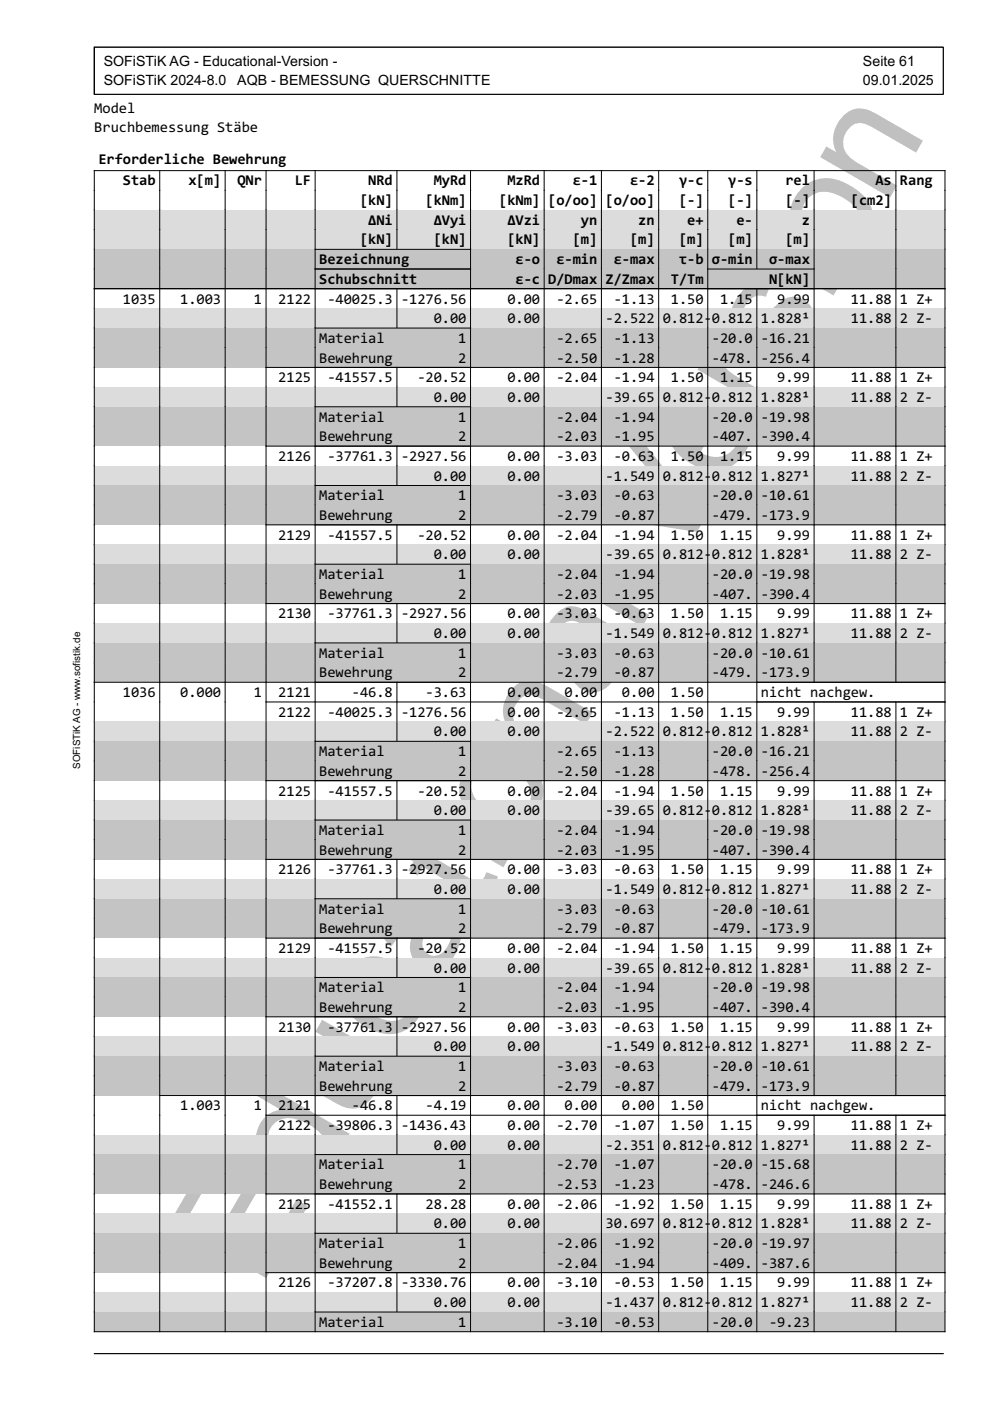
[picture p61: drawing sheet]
<svg xmlns="http://www.w3.org/2000/svg" width="210mm" height="297mm" viewBox="0 0 210 297" stroke-linecap="round" stroke-linejoin="round" font-family="sans-serif">
<defs><g id="words">
<text font-size="33" fill="#c0c0c0" x="55.1" y="273.3" transform="rotate(-60 55.1 273.3)">Educational Version</text>
<g font-size="3.2">
<text x="20" y="24">Model</text>
<text x="20" y="28">Bruchbemessung Stäbe</text>
<text x="20.9" y="34.7">Erforderliche Bewehrung</text>
<text x="26.1" y="39.3">Stab</text>
<text x="39.9" y="39.3">x[m]</text>
<text x="50.3" y="39.3">QNr</text>
<text x="62.5" y="39.3">LF</text>
<text x="78.1" y="39.3">NRd</text>
<text x="92" y="39.3">MyRd</text>
<text x="107.6" y="39.3">MzRd</text>
<text x="121.4" y="39.3">ε-1</text>
<text x="133.6" y="39.3">ε-2</text>
<text x="144" y="39.3">γ-c</text>
<text x="154.4" y="39.3">γ-s</text>
<text x="166.5" y="39.3">rel</text>
<text x="185.6" y="39.3">As</text>
<text x="190.8" y="39.3">Rang</text>
<text x="76.4" y="43.5">[kN]</text>
<text x="78.1" y="47.7">ΔNi</text>
<text x="90.2" y="43.5">[kNm]</text>
<text x="92" y="47.7">ΔVyi</text>
<text x="105.8" y="43.5">[kNm]</text>
<text x="107.6" y="47.7">ΔVzi</text>
<text x="116.2" y="43.5">[o/oo]</text>
<text x="123.2" y="47.7">yn</text>
<text x="128.4" y="43.5">[o/oo]</text>
<text x="135.3" y="47.7">zn</text>
<text x="144" y="43.5">[-]</text>
<text x="145.7" y="47.7">e+</text>
<text x="154.4" y="43.5">[-]</text>
<text x="156.1" y="47.7">e-</text>
<text x="166.5" y="43.5">[-]</text>
<text x="170" y="47.7">z</text>
<text x="180.4" y="43.5">[cm2]</text>
<text x="76.4" y="51.8">[kN]</text>
<text x="92" y="51.8">[kN]</text>
<text x="107.6" y="51.8">[kN]</text>
<text x="121.4" y="51.8">[m]</text>
<text x="133.6" y="51.8">[m]</text>
<text x="144" y="51.8">[m]</text>
<text x="154.4" y="51.8">[m]</text>
<text x="166.5" y="51.8">[m]</text>
<text x="67.7" y="56">Bezeichnung</text>
<text x="109.3" y="56">ε-o</text>
<text x="118" y="56">ε-min</text>
<text x="130.1" y="56">ε-max</text>
<text x="144" y="56">τ-b</text>
<text x="150.9" y="56">σ-min</text>
<text x="163.1" y="56">σ-max</text>
<text x="26.1" y="64.4">1035</text>
<text x="38.2" y="64.4">1.003</text>
<text x="53.8" y="64.4">1</text>
<text x="59" y="64.4">2122</text>
<text x="67.7" y="60.2">Schubschnitt</text>
<text x="69.4" y="64.4">-40025.3</text>
<text x="85" y="64.4">-1276.56</text>
<text x="107.6" y="64.4">0.00</text>
<text x="109.3" y="60.2">ε-c</text>
<text x="116.2" y="60.2">D/Dmax</text>
<text x="118" y="64.4">-2.65</text>
<text x="128.4" y="60.2">Z/Zmax</text>
<text x="130.1" y="64.4">-1.13</text>
<text x="142.3" y="60.2">T/Tm</text>
<text x="142.3" y="64.4">1.50</text>
<text x="152.7" y="64.4">1.15</text>
<text x="163.1" y="60.2">N[kN]</text>
<text x="164.8" y="64.4">9.99</text>
<text x="180.4" y="64.4">11.88</text>
<text x="190.8" y="64.4">1 Z+</text>
<text x="92" y="68.5">0.00</text>
<text x="107.6" y="68.5">0.00</text>
<text x="128.4" y="68.5">-2.522</text>
<text x="140.5" y="68.5">0.812-</text>
<text x="150.9" y="68.5">0.812</text>
<text x="161.3" y="68.5">1.828¹</text>
<text x="180.4" y="68.5">11.88</text>
<text x="190.8" y="68.5">2 Z-</text>
<text x="67.7" y="72.7">Material</text>
<text x="67.7" y="76.9">Bewehrung</text>
<text x="97.2" y="72.7">1</text>
<text x="97.2" y="76.9">2</text>
<text x="118" y="72.7">-2.65</text>
<text x="118" y="76.9">-2.50</text>
<text x="130.1" y="72.7">-1.13</text>
<text x="130.1" y="76.9">-1.28</text>
<text x="150.9" y="72.7">-20.0</text>
<text x="150.9" y="76.9">-478.</text>
<text x="161.3" y="72.7">-16.21</text>
<text x="161.3" y="76.9">-256.4</text>
<text x="59" y="81">2125</text>
<text x="69.4" y="81">-41557.5</text>
<text x="88.5" y="81">-20.52</text>
<text x="107.6" y="81">0.00</text>
<text x="118" y="81">-2.04</text>
<text x="130.1" y="81">-1.94</text>
<text x="142.3" y="81">1.50</text>
<text x="152.7" y="81">1.15</text>
<text x="164.8" y="81">9.99</text>
<text x="180.4" y="81">11.88</text>
<text x="190.8" y="81">1 Z+</text>
<text x="67.7" y="89.4">Material</text>
<text x="92" y="85.2">0.00</text>
<text x="97.2" y="89.4">1</text>
<text x="107.6" y="85.2">0.00</text>
<text x="118" y="89.4">-2.04</text>
<text x="128.4" y="85.2">-39.65</text>
<text x="130.1" y="89.4">-1.94</text>
<text x="140.5" y="85.2">0.812-</text>
<text x="150.9" y="85.2">0.812</text>
<text x="150.9" y="89.4">-20.0</text>
<text x="161.3" y="85.2">1.828¹</text>
<text x="161.3" y="89.4">-19.98</text>
<text x="180.4" y="85.2">11.88</text>
<text x="190.8" y="85.2">2 Z-</text>
<text x="67.7" y="93.6">Bewehrung</text>
<text x="97.2" y="93.6">2</text>
<text x="118" y="93.6">-2.03</text>
<text x="130.1" y="93.6">-1.95</text>
<text x="150.9" y="93.6">-407.</text>
<text x="161.3" y="93.6">-390.4</text>
<text x="59" y="97.7">2126</text>
<text x="69.4" y="97.7">-37761.3</text>
<text x="85" y="97.7">-2927.56</text>
<text x="92" y="101.9">0.00</text>
<text x="107.6" y="97.7">0.00</text>
<text x="107.6" y="101.9">0.00</text>
<text x="118" y="97.7">-3.03</text>
<text x="128.4" y="101.9">-1.549</text>
<text x="130.1" y="97.7">-0.63</text>
<text x="140.5" y="101.9">0.812-</text>
<text x="142.3" y="97.7">1.50</text>
<text x="150.9" y="101.9">0.812</text>
<text x="152.7" y="97.7">1.15</text>
<text x="161.3" y="101.9">1.827¹</text>
<text x="164.8" y="97.7">9.99</text>
<text x="180.4" y="97.7">11.88</text>
<text x="180.4" y="101.9">11.88</text>
<text x="190.8" y="97.7">1 Z+</text>
<text x="190.8" y="101.9">2 Z-</text>
<text x="67.7" y="106.1">Material</text>
<text x="97.2" y="106.1">1</text>
<text x="118" y="106.1">-3.03</text>
<text x="130.1" y="106.1">-0.63</text>
<text x="150.9" y="106.1">-20.0</text>
<text x="161.3" y="106.1">-10.61</text>
<text x="67.7" y="110.3">Bewehrung</text>
<text x="97.2" y="110.3">2</text>
<text x="118" y="110.3">-2.79</text>
<text x="130.1" y="110.3">-0.87</text>
<text x="150.9" y="110.3">-479.</text>
<text x="161.3" y="110.3">-173.9</text>
<text x="59" y="114.4">2129</text>
<text x="69.4" y="114.4">-41557.5</text>
<text x="88.5" y="114.4">-20.52</text>
<text x="92" y="118.6">0.00</text>
<text x="107.6" y="114.4">0.00</text>
<text x="107.6" y="118.6">0.00</text>
<text x="118" y="114.4">-2.04</text>
<text x="128.4" y="118.6">-39.65</text>
<text x="130.1" y="114.4">-1.94</text>
<text x="140.5" y="118.6">0.812-</text>
<text x="142.3" y="114.4">1.50</text>
<text x="150.9" y="118.6">0.812</text>
<text x="152.7" y="114.4">1.15</text>
<text x="161.3" y="118.6">1.828¹</text>
<text x="164.8" y="114.4">9.99</text>
<text x="180.4" y="114.4">11.88</text>
<text x="180.4" y="118.6">11.88</text>
<text x="190.8" y="114.4">1 Z+</text>
<text x="190.8" y="118.6">2 Z-</text>
<text x="67.7" y="122.8">Material</text>
<text x="97.2" y="122.8">1</text>
<text x="118" y="122.8">-2.04</text>
<text x="130.1" y="122.8">-1.94</text>
<text x="150.9" y="122.8">-20.0</text>
<text x="161.3" y="122.8">-19.98</text>
<text x="59" y="131.1">2130</text>
<text x="67.7" y="126.9">Bewehrung</text>
<text x="69.4" y="131.1">-37761.3</text>
<text x="85" y="131.1">-2927.56</text>
<text x="97.2" y="126.9">2</text>
<text x="107.6" y="131.1">0.00</text>
<text x="118" y="126.9">-2.03</text>
<text x="118" y="131.1">-3.03</text>
<text x="130.1" y="126.9">-1.95</text>
<text x="130.1" y="131.1">-0.63</text>
<text x="142.3" y="131.1">1.50</text>
<text x="150.9" y="126.9">-407.</text>
<text x="152.7" y="131.1">1.15</text>
<text x="161.3" y="126.9">-390.4</text>
<text x="164.8" y="131.1">9.99</text>
<text x="180.4" y="131.1">11.88</text>
<text x="190.8" y="131.1">1 Z+</text>
<text x="92" y="135.3">0.00</text>
<text x="107.6" y="135.3">0.00</text>
<text x="128.4" y="135.3">-1.549</text>
<text x="140.5" y="135.3">0.812-</text>
<text x="150.9" y="135.3">0.812</text>
<text x="161.3" y="135.3">1.827¹</text>
<text x="180.4" y="135.3">11.88</text>
<text x="190.8" y="135.3">2 Z-</text>
<text x="67.7" y="139.5">Material</text>
<text x="67.7" y="143.6">Bewehrung</text>
<text x="97.2" y="139.5">1</text>
<text x="97.2" y="143.6">2</text>
<text x="118" y="139.5">-3.03</text>
<text x="118" y="143.6">-2.79</text>
<text x="130.1" y="139.5">-0.63</text>
<text x="130.1" y="143.6">-0.87</text>
<text x="150.9" y="139.5">-20.0</text>
<text x="150.9" y="143.6">-479.</text>
<text x="161.3" y="139.5">-10.61</text>
<text x="161.3" y="143.6">-173.9</text>
<text x="26.1" y="147.8">1036</text>
<text x="38.2" y="147.8">0.000</text>
<text x="53.8" y="147.8">1</text>
<text x="59" y="147.8">2121</text>
<text x="74.6" y="147.8">-46.8</text>
<text x="90.2" y="147.8">-3.63</text>
<text x="107.6" y="147.8">0.00</text>
<text x="119.7" y="147.8">0.00</text>
<text x="131.9" y="147.8">0.00</text>
<text x="142.3" y="147.8">1.50</text>
<text x="161.3" y="147.8">nicht nachgew.</text>
<text x="59" y="152">2122</text>
<text x="69.4" y="152">-40025.3</text>
<text x="85" y="152">-1276.56</text>
<text x="107.6" y="152">0.00</text>
<text x="118" y="152">-2.65</text>
<text x="130.1" y="152">-1.13</text>
<text x="142.3" y="152">1.50</text>
<text x="152.7" y="152">1.15</text>
<text x="164.8" y="152">9.99</text>
<text x="180.4" y="152">11.88</text>
<text x="190.8" y="152">1 Z+</text>
<text x="67.7" y="160.3">Material</text>
<text x="92" y="156.1">0.00</text>
<text x="97.2" y="160.3">1</text>
<text x="107.6" y="156.1">0.00</text>
<text x="118" y="160.3">-2.65</text>
<text x="128.4" y="156.1">-2.522</text>
<text x="130.1" y="160.3">-1.13</text>
<text x="140.5" y="156.1">0.812-</text>
<text x="150.9" y="156.1">0.812</text>
<text x="150.9" y="160.3">-20.0</text>
<text x="161.3" y="156.1">1.828¹</text>
<text x="161.3" y="160.3">-16.21</text>
<text x="180.4" y="156.1">11.88</text>
<text x="190.8" y="156.1">2 Z-</text>
<text x="67.7" y="164.5">Bewehrung</text>
<text x="97.2" y="164.5">2</text>
<text x="118" y="164.5">-2.50</text>
<text x="130.1" y="164.5">-1.28</text>
<text x="150.9" y="164.5">-478.</text>
<text x="161.3" y="164.5">-256.4</text>
<text x="59" y="168.7">2125</text>
<text x="69.4" y="168.7">-41557.5</text>
<text x="88.5" y="168.7">-20.52</text>
<text x="92" y="172.8">0.00</text>
<text x="107.6" y="168.7">0.00</text>
<text x="107.6" y="172.8">0.00</text>
<text x="118" y="168.7">-2.04</text>
<text x="128.4" y="172.8">-39.65</text>
<text x="130.1" y="168.7">-1.94</text>
<text x="140.5" y="172.8">0.812-</text>
<text x="142.3" y="168.7">1.50</text>
<text x="150.9" y="172.8">0.812</text>
<text x="152.7" y="168.7">1.15</text>
<text x="161.3" y="172.8">1.828¹</text>
<text x="164.8" y="168.7">9.99</text>
<text x="180.4" y="168.7">11.88</text>
<text x="180.4" y="172.8">11.88</text>
<text x="190.8" y="168.7">1 Z+</text>
<text x="190.8" y="172.8">2 Z-</text>
<text x="67.7" y="177">Material</text>
<text x="97.2" y="177">1</text>
<text x="118" y="177">-2.04</text>
<text x="130.1" y="177">-1.94</text>
<text x="150.9" y="177">-20.0</text>
<text x="161.3" y="177">-19.98</text>
<text x="59" y="185.4">2126</text>
<text x="67.7" y="181.2">Bewehrung</text>
<text x="69.4" y="185.4">-37761.3</text>
<text x="85" y="185.4">-2927.56</text>
<text x="97.2" y="181.2">2</text>
<text x="107.6" y="185.4">0.00</text>
<text x="118" y="181.2">-2.03</text>
<text x="118" y="185.4">-3.03</text>
<text x="130.1" y="181.2">-1.95</text>
<text x="130.1" y="185.4">-0.63</text>
<text x="142.3" y="185.4">1.50</text>
<text x="150.9" y="181.2">-407.</text>
<text x="152.7" y="185.4">1.15</text>
<text x="161.3" y="181.2">-390.4</text>
<text x="164.8" y="185.4">9.99</text>
<text x="180.4" y="185.4">11.88</text>
<text x="190.8" y="185.4">1 Z+</text>
<text x="92" y="189.5">0.00</text>
<text x="107.6" y="189.5">0.00</text>
<text x="128.4" y="189.5">-1.549</text>
<text x="140.5" y="189.5">0.812-</text>
<text x="150.9" y="189.5">0.812</text>
<text x="161.3" y="189.5">1.827¹</text>
<text x="180.4" y="189.5">11.88</text>
<text x="190.8" y="189.5">2 Z-</text>
<text x="67.7" y="193.7">Material</text>
<text x="67.7" y="197.9">Bewehrung</text>
<text x="97.2" y="193.7">1</text>
<text x="97.2" y="197.9">2</text>
<text x="118" y="193.7">-3.03</text>
<text x="118" y="197.9">-2.79</text>
<text x="130.1" y="193.7">-0.63</text>
<text x="130.1" y="197.9">-0.87</text>
<text x="150.9" y="193.7">-20.0</text>
<text x="150.9" y="197.9">-479.</text>
<text x="161.3" y="193.7">-10.61</text>
<text x="161.3" y="197.9">-173.9</text>
<text x="59" y="202">2129</text>
<text x="69.4" y="202">-41557.5</text>
<text x="88.5" y="202">-20.52</text>
<text x="107.6" y="202">0.00</text>
<text x="118" y="202">-2.04</text>
<text x="130.1" y="202">-1.94</text>
<text x="142.3" y="202">1.50</text>
<text x="152.7" y="202">1.15</text>
<text x="164.8" y="202">9.99</text>
<text x="180.4" y="202">11.88</text>
<text x="190.8" y="202">1 Z+</text>
<text x="92" y="206.2">0.00</text>
<text x="107.6" y="206.2">0.00</text>
<text x="128.4" y="206.2">-39.65</text>
<text x="140.5" y="206.2">0.812-</text>
<text x="150.9" y="206.2">0.812</text>
<text x="161.3" y="206.2">1.828¹</text>
<text x="180.4" y="206.2">11.88</text>
<text x="190.8" y="206.2">2 Z-</text>
<text x="67.7" y="210.4">Material</text>
<text x="67.7" y="214.6">Bewehrung</text>
<text x="97.2" y="210.4">1</text>
<text x="97.2" y="214.6">2</text>
<text x="118" y="210.4">-2.04</text>
<text x="118" y="214.6">-2.03</text>
<text x="130.1" y="210.4">-1.94</text>
<text x="130.1" y="214.6">-1.95</text>
<text x="150.9" y="210.4">-20.0</text>
<text x="150.9" y="214.6">-407.</text>
<text x="161.3" y="210.4">-19.98</text>
<text x="161.3" y="214.6">-390.4</text>
<text x="59" y="218.7">2130</text>
<text x="69.4" y="218.7">-37761.3</text>
<text x="85" y="218.7">-2927.56</text>
<text x="107.6" y="218.7">0.00</text>
<text x="118" y="218.7">-3.03</text>
<text x="130.1" y="218.7">-0.63</text>
<text x="142.3" y="218.7">1.50</text>
<text x="152.7" y="218.7">1.15</text>
<text x="164.8" y="218.7">9.99</text>
<text x="180.4" y="218.7">11.88</text>
<text x="190.8" y="218.7">1 Z+</text>
<text x="67.7" y="227.1">Material</text>
<text x="92" y="222.9">0.00</text>
<text x="97.2" y="227.1">1</text>
<text x="107.6" y="222.9">0.00</text>
<text x="118" y="227.1">-3.03</text>
<text x="128.4" y="222.9">-1.549</text>
<text x="130.1" y="227.1">-0.63</text>
<text x="140.5" y="222.9">0.812-</text>
<text x="150.9" y="222.9">0.812</text>
<text x="150.9" y="227.1">-20.0</text>
<text x="161.3" y="222.9">1.827¹</text>
<text x="161.3" y="227.1">-10.61</text>
<text x="180.4" y="222.9">11.88</text>
<text x="190.8" y="222.9">2 Z-</text>
<text x="67.7" y="231.2">Bewehrung</text>
<text x="97.2" y="231.2">2</text>
<text x="118" y="231.2">-2.79</text>
<text x="130.1" y="231.2">-0.87</text>
<text x="150.9" y="231.2">-479.</text>
<text x="161.3" y="231.2">-173.9</text>
<text x="38.2" y="235.4">1.003</text>
<text x="53.8" y="235.4">1</text>
<text x="59" y="235.4">2121</text>
<text x="59" y="239.6">2122</text>
<text x="69.4" y="239.6">-39806.3</text>
<text x="74.6" y="235.4">-46.8</text>
<text x="85" y="239.6">-1436.43</text>
<text x="90.2" y="235.4">-4.19</text>
<text x="107.6" y="235.4">0.00</text>
<text x="107.6" y="239.6">0.00</text>
<text x="118" y="239.6">-2.70</text>
<text x="119.7" y="235.4">0.00</text>
<text x="130.1" y="239.6">-1.07</text>
<text x="131.9" y="235.4">0.00</text>
<text x="142.3" y="235.4">1.50</text>
<text x="142.3" y="239.6">1.50</text>
<text x="152.7" y="239.6">1.15</text>
<text x="161.3" y="235.4">nicht nachgew.</text>
<text x="164.8" y="239.6">9.99</text>
<text x="180.4" y="239.6">11.88</text>
<text x="190.8" y="239.6">1 Z+</text>
<text x="92" y="243.8">0.00</text>
<text x="107.6" y="243.8">0.00</text>
<text x="128.4" y="243.8">-2.351</text>
<text x="140.5" y="243.8">0.812-</text>
<text x="150.9" y="243.8">0.812</text>
<text x="161.3" y="243.8">1.827¹</text>
<text x="180.4" y="243.8">11.88</text>
<text x="190.8" y="243.8">2 Z-</text>
<text x="67.7" y="247.9">Material</text>
<text x="97.2" y="247.9">1</text>
<text x="118" y="247.9">-2.70</text>
<text x="130.1" y="247.9">-1.07</text>
<text x="150.9" y="247.9">-20.0</text>
<text x="161.3" y="247.9">-15.68</text>
<text x="59" y="256.3">2125</text>
<text x="67.7" y="252.1">Bewehrung</text>
<text x="69.4" y="256.3">-41552.1</text>
<text x="90.2" y="256.3">28.28</text>
<text x="97.2" y="252.1">2</text>
<text x="107.6" y="256.3">0.00</text>
<text x="118" y="252.1">-2.53</text>
<text x="118" y="256.3">-2.06</text>
<text x="130.1" y="252.1">-1.23</text>
<text x="130.1" y="256.3">-1.92</text>
<text x="142.3" y="256.3">1.50</text>
<text x="150.9" y="252.1">-478.</text>
<text x="152.7" y="256.3">1.15</text>
<text x="161.3" y="252.1">-246.6</text>
<text x="164.8" y="256.3">9.99</text>
<text x="180.4" y="256.3">11.88</text>
<text x="190.8" y="256.3">1 Z+</text>
<text x="92" y="260.5">0.00</text>
<text x="107.6" y="260.5">0.00</text>
<text x="128.4" y="260.5">30.697</text>
<text x="140.5" y="260.5">0.812-</text>
<text x="150.9" y="260.5">0.812</text>
<text x="161.3" y="260.5">1.828¹</text>
<text x="180.4" y="260.5">11.88</text>
<text x="190.8" y="260.5">2 Z-</text>
<text x="67.7" y="264.6">Material</text>
<text x="67.7" y="268.8">Bewehrung</text>
<text x="97.2" y="264.6">1</text>
<text x="97.2" y="268.8">2</text>
<text x="118" y="264.6">-2.06</text>
<text x="118" y="268.8">-2.04</text>
<text x="130.1" y="264.6">-1.92</text>
<text x="130.1" y="268.8">-1.94</text>
<text x="150.9" y="264.6">-20.0</text>
<text x="150.9" y="268.8">-409.</text>
<text x="161.3" y="264.6">-19.97</text>
<text x="161.3" y="268.8">-387.6</text>
<text x="59" y="273">2126</text>
<text x="69.4" y="273">-37207.8</text>
<text x="85" y="273">-3330.76</text>
<text x="107.6" y="273">0.00</text>
<text x="118" y="273">-3.10</text>
<text x="130.1" y="273">-0.53</text>
<text x="142.3" y="273">1.50</text>
<text x="152.7" y="273">1.15</text>
<text x="164.8" y="273">9.99</text>
<text x="180.4" y="273">11.88</text>
<text x="190.8" y="273">1 Z+</text>
<text x="67.7" y="281.3">Material</text>
<text x="92" y="277.1">0.00</text>
<text x="97.2" y="281.3">1</text>
<text x="107.6" y="277.1">0.00</text>
<text x="118" y="281.3">-3.10</text>
<text x="128.4" y="277.1">-1.437</text>
<text x="130.1" y="281.3">-0.53</text>
<text x="140.5" y="277.1">0.812-</text>
<text x="150.9" y="277.1">0.812</text>
<text x="150.9" y="281.3">-20.0</text>
<text x="161.3" y="277.1">1.827¹</text>
<text x="163.1" y="281.3">-9.23</text>
<text x="180.4" y="277.1">11.88</text>
<text x="190.8" y="277.1">2 Z-</text>
</g>
<g font-size="3">
<text x="22" y="14">SOFiSTiK AG - Educational-Version -</text>
<text x="22" y="18">SOFiSTiK 2024-8.0</text>
<text x="50.3" y="18">AQB - BEMESSUNG QUERSCHNITTE</text>
<text x="183" y="14">Seite 61</text>
<text x="183" y="18">09.01.2025</text>
</g>
<text font-size="2.1" x="17" y="163" transform="rotate(-90 17 163)">SOFiSTiK AG - www.sofistik.de</text>
</g></defs>
<g fill="none" stroke="#000" stroke-width=".21">
<path d="M20 10h180v10h-180zM33.9 36.2v8.3M47.7 36.2v8.3M56.4 36.2v8.3M66.8 36.2v8.3M84.2 36.2v8.3M99.8 36.2v8.3M115.4 36.2v8.3M127.5 36.2v8.3M139.7 36.2v8.3M150.1 36.2v8.3M160.5 36.2v8.3"/>
<path d="M172.6 36.2v8.3M189.9 36.2v8.3M20 44.5v-8.3h180.4v8.3M20 287h180"/>
</g>
<path d="M20 44.5h180.4v4.2h-180.4z" fill="#dcdcdc"/>
<g fill="none" stroke="#000" stroke-width=".21">
<path d="M20 44.5v4.2M33.9 44.5v4.2M47.7 44.5v4.2M56.4 44.5v4.2M66.8 44.5v4.2M84.2 44.5v4.2M99.8 44.5v4.2M115.4 44.5v4.2M127.5 44.5v4.2M139.7 44.5v4.2M150.1 44.5v4.2M160.5 44.5v4.2"/>
<path d="M172.6 44.5v4.2M189.9 44.5v4.2M200.4 44.5v4.2"/>
</g>
<path d="M20 48.7h180.4v4.2h-180.4z" fill="#dcdcdc"/>
<g fill="none" stroke="#000" stroke-width=".21">
<path d="M20 48.7v4.2M33.9 48.7v4.2M47.7 48.7v4.2M56.4 48.7v4.2M66.8 48.7v4.2M84.2 48.7v4.2M99.8 48.7v4.2M115.4 48.7v4.2M127.5 48.7v4.2M139.7 48.7v4.2M150.1 48.7v4.2M160.5 48.7v4.2"/>
<path d="M172.6 48.7v4.2M189.9 48.7v4.2M200.4 48.7v4.2"/>
</g>
<path d="M20 52.9h180.4v4.1h-180.4z" fill="#c4c4c4"/>
<g fill="none" stroke="#000" stroke-width=".21">
<path d="M20 52.9v4.1M33.9 52.9v4.1M47.7 52.9v4.1M56.4 52.9v4.1M66.8 57v-4.1h33v4.1M115.4 52.9v4.1M127.5 52.9v4.1M139.7 52.9v4.1M150.1 52.9v4.1M160.5 52.9v4.1M172.6 52.9v4.1M189.9 52.9v4.1"/>
<path d="M200.4 52.9v4.1"/>
</g>
<path d="M20 57h180.4v4.2h-180.4z" fill="#c4c4c4"/>
<g fill="none" stroke="#000" stroke-width=".21">
<path d="M20 57v8.4M33.9 57v8.4M47.7 57v8.4M56.4 57v8.4M115.4 57v8.4M127.5 57v8.4M139.7 57v8.4M189.9 57v8.4M200.4 57v8.4M20 61.2h180.4M66.8 65.4v-8.4h33v8.4M84.2 61.2v4.2"/>
<path d="M150.1 65.4v-8.4h22.5v8.4M160.5 61.2v4.2"/>
</g>
<path d="M20 65.4h180.4v4.2h-180.4z" fill="#dcdcdc"/>
<g fill="none" stroke="#000" stroke-width=".21">
<path d="M20 65.4v4.2M33.9 65.4v4.2M47.7 65.4v4.2M56.4 65.4v4.2M66.8 65.4v4.2M84.2 65.4v4.2M99.8 65.4v4.2M115.4 65.4v4.2M127.5 65.4v4.2M139.7 65.4v4.2M150.1 65.4v4.2M160.5 65.4v4.2"/>
<path d="M172.6 65.4v4.2M189.9 65.4v4.2M200.4 65.4v4.2"/>
</g>
<path d="M20 69.6h180.4v4.1h-180.4z" fill="#c4c4c4"/>
<g fill="none" stroke="#000" stroke-width=".21">
<path d="M20 69.6v4.1M33.9 69.6v4.1M47.7 69.6v4.1M56.4 69.6v4.1M66.8 73.7v-4.1h33v4.1M115.4 69.6v4.1M127.5 69.6v4.1M139.7 69.6v4.1M150.1 69.6v4.1M160.5 69.6v4.1M172.6 69.6v4.1M189.9 69.6v4.1"/>
<path d="M200.4 69.6v4.1"/>
</g>
<path d="M20 73.7h180.4v4.2h-180.4z" fill="#c4c4c4"/>
<g fill="none" stroke="#000" stroke-width=".21">
<path d="M20 73.7v8.4M33.9 73.7v8.4M47.7 73.7v8.4M56.4 73.7v8.4M56.4 77.9h144M66.8 73.7v8.4M84.2 77.9v4.2M99.8 73.7v8.4M115.4 73.7v8.4M127.5 73.7v8.4M139.7 73.7v8.4M150.1 73.7v8.4"/>
<path d="M160.5 73.7v8.4M172.6 73.7v8.4M189.9 73.7v8.4M200.4 73.7v8.4"/>
</g>
<path d="M20 82.1h180.4v4.1h-180.4z" fill="#dcdcdc"/>
<g fill="none" stroke="#000" stroke-width=".21">
<path d="M20 82.1v4.1M33.9 82.1v4.1M47.7 82.1v4.1M56.4 82.1v4.1M66.8 82.1v4.1M84.2 82.1v4.1M99.8 82.1v4.1M115.4 82.1v4.1M127.5 82.1v4.1M139.7 82.1v4.1M150.1 82.1v4.1M160.5 82.1v4.1"/>
<path d="M172.6 82.1v4.1M189.9 82.1v4.1M200.4 82.1v4.1"/>
</g>
<path d="M20 86.2h180.4v4.2h-180.4z" fill="#c4c4c4"/>
<g fill="none" stroke="#000" stroke-width=".21">
<path d="M20 86.2v4.2M33.9 86.2v4.2M47.7 86.2v4.2M56.4 86.2v4.2M66.8 90.4v-4.2h33v4.2M115.4 86.2v4.2M127.5 86.2v4.2M139.7 86.2v4.2M150.1 86.2v4.2M160.5 86.2v4.2M172.6 86.2v4.2M189.9 86.2v4.2"/>
<path d="M200.4 86.2v4.2"/>
</g>
<path d="M20 90.4h180.4v4.2h-180.4z" fill="#c4c4c4"/>
<g fill="none" stroke="#000" stroke-width=".21">
<path d="M20 90.4v8.4M33.9 90.4v8.4M47.7 90.4v8.4M56.4 90.4v8.4M56.4 94.6h144M66.8 90.4v8.4M84.2 94.6v4.2M99.8 90.4v8.4M115.4 90.4v8.4M127.5 90.4v8.4M139.7 90.4v8.4M150.1 90.4v8.4"/>
<path d="M160.5 90.4v8.4M172.6 90.4v8.4M189.9 90.4v8.4M200.4 90.4v8.4"/>
</g>
<path d="M20 98.8h180.4v4.1h-180.4z" fill="#dcdcdc"/>
<g fill="none" stroke="#000" stroke-width=".21">
<path d="M20 98.8v4.1M33.9 98.8v4.1M47.7 98.8v4.1M56.4 98.8v4.1M66.8 98.8v4.1M84.2 98.8v4.1M99.8 98.8v4.1M115.4 98.8v4.1M127.5 98.8v4.1M139.7 98.8v4.1M150.1 98.8v4.1M160.5 98.8v4.1"/>
<path d="M172.6 98.8v4.1M189.9 98.8v4.1M200.4 98.8v4.1"/>
</g>
<path d="M20 102.9h180.4v4.2h-180.4z" fill="#c4c4c4"/>
<g fill="none" stroke="#000" stroke-width=".21">
<path d="M20 102.9v4.2M33.9 102.9v4.2M47.7 102.9v4.2M56.4 102.9v4.2M66.8 107.1v-4.2h33v4.2M115.4 102.9v4.2M127.5 102.9v4.2M139.7 102.9v4.2M150.1 102.9v4.2M160.5 102.9v4.2M172.6 102.9v4.2M189.9 102.9v4.2"/>
<path d="M200.4 102.9v4.2"/>
</g>
<path d="M20 107.1h180.4v4.2h-180.4z" fill="#c4c4c4"/>
<g fill="none" stroke="#000" stroke-width=".21">
<path d="M20 107.1v8.4M33.9 107.1v8.4M47.7 107.1v8.4M56.4 107.1v8.4M56.4 111.3h144M66.8 107.1v8.4M84.2 111.3v4.2M99.8 107.1v8.4M115.4 107.1v8.4M127.5 107.1v8.4M139.7 107.1v8.4M150.1 107.1v8.4"/>
<path d="M160.5 107.1v8.4M172.6 107.1v8.4M189.9 107.1v8.4M200.4 107.1v8.4"/>
</g>
<path d="M20 115.5h180.4v4.1h-180.4z" fill="#dcdcdc"/>
<g fill="none" stroke="#000" stroke-width=".21">
<path d="M20 115.5v4.1M33.9 115.5v4.1M47.7 115.5v4.1M56.4 115.5v4.1M66.8 115.5v4.1M84.2 115.5v4.1M99.8 115.5v4.1M115.4 115.5v4.1M127.5 115.5v4.1M139.7 115.5v4.1M150.1 115.5v4.1M160.5 115.5v4.1"/>
<path d="M172.6 115.5v4.1M189.9 115.5v4.1M200.4 115.5v4.1"/>
</g>
<path d="M20 119.6h180.4v4.2h-180.4z" fill="#c4c4c4"/>
<g fill="none" stroke="#000" stroke-width=".21">
<path d="M20 119.6v4.2M33.9 119.6v4.2M47.7 119.6v4.2M56.4 119.6v4.2M115.4 119.6v4.2M127.5 119.6v4.2M139.7 119.6v4.2M150.1 119.6v4.2M160.5 119.6v4.2M172.6 119.6v4.2M189.9 119.6v4.2M200.4 119.6v4.2"/>
<path d="M66.8 123.8v-4.2h33v4.2"/>
</g>
<path d="M20 123.8h180.4v4.2h-180.4z" fill="#c4c4c4"/>
<g fill="none" stroke="#000" stroke-width=".21">
<path d="M20 123.8v8.3M33.9 123.8v8.3M47.7 123.8v8.3M56.4 123.8v8.3M56.4 128h144M66.8 123.8v8.3M84.2 128v4.1M99.8 123.8v8.3M115.4 123.8v8.3M127.5 123.8v8.3M139.7 123.8v8.3M150.1 123.8v8.3"/>
<path d="M160.5 123.8v8.3M172.6 123.8v8.3M189.9 123.8v8.3M200.4 123.8v8.3"/>
</g>
<path d="M20 132.1h180.4v4.2h-180.4z" fill="#dcdcdc"/>
<g fill="none" stroke="#000" stroke-width=".21">
<path d="M20 132.1v4.2M33.9 132.1v4.2M47.7 132.1v4.2M56.4 132.1v4.2M66.8 132.1v4.2M84.2 132.1v4.2M99.8 132.1v4.2M115.4 132.1v4.2M127.5 132.1v4.2M139.7 132.1v4.2M150.1 132.1v4.2M160.5 132.1v4.2"/>
<path d="M172.6 132.1v4.2M189.9 132.1v4.2M200.4 132.1v4.2"/>
</g>
<path d="M20 136.3h180.4v4.2h-180.4z" fill="#c4c4c4"/>
<g fill="none" stroke="#000" stroke-width=".21">
<path d="M20 136.3v4.2M33.9 136.3v4.2M47.7 136.3v4.2M56.4 136.3v4.2M115.4 136.3v4.2M127.5 136.3v4.2M139.7 136.3v4.2M150.1 136.3v4.2M160.5 136.3v4.2M172.6 136.3v4.2M189.9 136.3v4.2M200.4 136.3v4.2"/>
<path d="M66.8 140.5v-4.2h33v4.2"/>
</g>
<path d="M20 140.5h180.4v4.2h-180.4z" fill="#c4c4c4"/>
<g fill="none" stroke="#000" stroke-width=".21">
<path d="M20 140.5v12.5M20 144.7h180.4M33.9 140.5v12.5M47.7 140.5v12.5M56.4 140.5v12.5M56.4 148.8h144M66.8 140.5v12.5M84.2 144.7v8.3M99.8 140.5v12.5M115.4 140.5v12.5M127.5 140.5v12.5M139.7 140.5v12.5"/>
<path d="M150.1 140.5v12.5M160.5 140.5v12.5M172.6 140.5v4.2M172.6 148.8v4.2M189.9 140.5v4.2M189.9 148.8v4.2M200.4 140.5v12.5"/>
</g>
<path d="M20 153h180.4v4.2h-180.4z" fill="#dcdcdc"/>
<g fill="none" stroke="#000" stroke-width=".21">
<path d="M20 153v4.2M33.9 153v4.2M47.7 153v4.2M56.4 153v4.2M66.8 153v4.2M84.2 153v4.2M99.8 153v4.2M115.4 153v4.2M127.5 153v4.2M139.7 153v4.2M150.1 153v4.2M160.5 153v4.2"/>
<path d="M172.6 153v4.2M189.9 153v4.2M200.4 153v4.2"/>
</g>
<path d="M20 157.2h180.4v4.1h-180.4z" fill="#c4c4c4"/>
<g fill="none" stroke="#000" stroke-width=".21">
<path d="M20 157.2v4.1M33.9 157.2v4.1M47.7 157.2v4.1M56.4 157.2v4.1M115.4 157.2v4.1M127.5 157.2v4.1M139.7 157.2v4.1M150.1 157.2v4.1M160.5 157.2v4.1M172.6 157.2v4.1M189.9 157.2v4.1M200.4 157.2v4.1"/>
<path d="M66.8 161.3v-4.1h33v4.1"/>
</g>
<path d="M20 161.3h180.4v4.2h-180.4z" fill="#c4c4c4"/>
<g fill="none" stroke="#000" stroke-width=".21">
<path d="M20 161.3v8.4M33.9 161.3v8.4M47.7 161.3v8.4M56.4 161.3v8.4M56.4 165.5h144M66.8 161.3v8.4M84.2 165.5v4.2M99.8 161.3v8.4M115.4 161.3v8.4M127.5 161.3v8.4M139.7 161.3v8.4M150.1 161.3v8.4"/>
<path d="M160.5 161.3v8.4M172.6 161.3v8.4M189.9 161.3v8.4M200.4 161.3v8.4"/>
</g>
<path d="M20 169.7h180.4v4.2h-180.4z" fill="#dcdcdc"/>
<g fill="none" stroke="#000" stroke-width=".21">
<path d="M20 169.7v4.2M33.9 169.7v4.2M47.7 169.7v4.2M56.4 169.7v4.2M66.8 169.7v4.2M84.2 169.7v4.2M99.8 169.7v4.2M115.4 169.7v4.2M127.5 169.7v4.2M139.7 169.7v4.2M150.1 169.7v4.2M160.5 169.7v4.2"/>
<path d="M172.6 169.7v4.2M189.9 169.7v4.2M200.4 169.7v4.2"/>
</g>
<path d="M20 173.9h180.4v4.1h-180.4z" fill="#c4c4c4"/>
<g fill="none" stroke="#000" stroke-width=".21">
<path d="M20 173.9v4.1M33.9 173.9v4.1M47.7 173.9v4.1M56.4 173.9v4.1M66.8 178v-4.1h33v4.1M115.4 173.9v4.1M127.5 173.9v4.1M139.7 173.9v4.1M150.1 173.9v4.1M160.5 173.9v4.1M172.6 173.9v4.1M189.9 173.9v4.1"/>
<path d="M200.4 173.9v4.1"/>
</g>
<path d="M20 178h180.4v4.2h-180.4z" fill="#c4c4c4"/>
<g fill="none" stroke="#000" stroke-width=".21">
<path d="M20 178v8.4M33.9 178v8.4M47.7 178v8.4M56.4 178v8.4M66.8 178v8.4M99.8 178v8.4M115.4 178v8.4M127.5 178v8.4M139.7 178v8.4M150.1 178v8.4M160.5 178v8.4M172.6 178v8.4"/>
<path d="M189.9 178v8.4M200.4 178v8.4M56.4 182.2h144M84.2 182.2v4.2"/>
</g>
<path d="M20 186.4h180.4v4.2h-180.4z" fill="#dcdcdc"/>
<g fill="none" stroke="#000" stroke-width=".21">
<path d="M20 186.4v4.2M33.9 186.4v4.2M47.7 186.4v4.2M56.4 186.4v4.2M66.8 186.4v4.2M84.2 186.4v4.2M99.8 186.4v4.2M115.4 186.4v4.2M127.5 186.4v4.2M139.7 186.4v4.2M150.1 186.4v4.2M160.5 186.4v4.2"/>
<path d="M172.6 186.4v4.2M189.9 186.4v4.2M200.4 186.4v4.2"/>
</g>
<path d="M20 190.6h180.4v4.1h-180.4z" fill="#c4c4c4"/>
<g fill="none" stroke="#000" stroke-width=".21">
<path d="M20 190.6v4.1M33.9 190.6v4.1M47.7 190.6v4.1M56.4 190.6v4.1M66.8 194.7v-4.1h33v4.1M115.4 190.6v4.1M127.5 190.6v4.1M139.7 190.6v4.1M150.1 190.6v4.1M160.5 190.6v4.1M172.6 190.6v4.1M189.9 190.6v4.1"/>
<path d="M200.4 190.6v4.1"/>
</g>
<path d="M20 194.7h180.4v4.2h-180.4z" fill="#c4c4c4"/>
<g fill="none" stroke="#000" stroke-width=".21">
<path d="M20 194.7v8.4M33.9 194.7v8.4M47.7 194.7v8.4M56.4 194.7v8.4M56.4 198.9h144M66.8 194.7v8.4M84.2 198.9v4.2M99.8 194.7v8.4M115.4 194.7v8.4M127.5 194.7v8.4M139.7 194.7v8.4M150.1 194.7v8.4"/>
<path d="M160.5 194.7v8.4M172.6 194.7v8.4M189.9 194.7v8.4M200.4 194.7v8.4"/>
</g>
<path d="M20 203.1h180.4v4.1h-180.4z" fill="#dcdcdc"/>
<g fill="none" stroke="#000" stroke-width=".21">
<path d="M20 203.1v4.1M33.9 203.1v4.1M47.7 203.1v4.1M56.4 203.1v4.1M66.8 203.1v4.1M84.2 203.1v4.1M99.8 203.1v4.1M115.4 203.1v4.1M127.5 203.1v4.1M139.7 203.1v4.1M150.1 203.1v4.1M160.5 203.1v4.1"/>
<path d="M172.6 203.1v4.1M189.9 203.1v4.1M200.4 203.1v4.1"/>
</g>
<path d="M20 207.2h180.4v4.2h-180.4z" fill="#c4c4c4"/>
<g fill="none" stroke="#000" stroke-width=".21">
<path d="M20 207.2v4.2M33.9 207.2v4.2M47.7 207.2v4.2M56.4 207.2v4.2M66.8 211.4v-4.2h33v4.2M115.4 207.2v4.2M127.5 207.2v4.2M139.7 207.2v4.2M150.1 207.2v4.2M160.5 207.2v4.2M172.6 207.2v4.2M189.9 207.2v4.2"/>
<path d="M200.4 207.2v4.2"/>
</g>
<path d="M20 211.4h180.4v4.2h-180.4z" fill="#c4c4c4"/>
<g fill="none" stroke="#000" stroke-width=".21">
<path d="M20 211.4v8.4M33.9 211.4v8.4M47.7 211.4v8.4M56.4 211.4v8.4M56.4 215.6h144M66.8 211.4v8.4M84.2 215.6v4.2M99.8 211.4v8.4M115.4 211.4v8.4M127.5 211.4v8.4M139.7 211.4v8.4M150.1 211.4v8.4"/>
<path d="M160.5 211.4v8.4M172.6 211.4v8.4M189.9 211.4v8.4M200.4 211.4v8.4"/>
</g>
<path d="M20 219.8h180.4v4.1h-180.4z" fill="#dcdcdc"/>
<g fill="none" stroke="#000" stroke-width=".21">
<path d="M20 219.8v4.1M33.9 219.8v4.1M47.7 219.8v4.1M56.4 219.8v4.1M66.8 219.8v4.1M84.2 219.8v4.1M99.8 219.8v4.1M115.4 219.8v4.1M127.5 219.8v4.1M139.7 219.8v4.1M150.1 219.8v4.1M160.5 219.8v4.1"/>
<path d="M172.6 219.8v4.1M189.9 219.8v4.1M200.4 219.8v4.1"/>
</g>
<path d="M20 223.9h180.4v4.2h-180.4z" fill="#c4c4c4"/>
<g fill="none" stroke="#000" stroke-width=".21">
<path d="M20 223.9v4.2M33.9 223.9v4.2M47.7 223.9v4.2M56.4 223.9v4.2M66.8 228.1v-4.2h33v4.2M115.4 223.9v4.2M127.5 223.9v4.2M139.7 223.9v4.2M150.1 223.9v4.2M160.5 223.9v4.2M172.6 223.9v4.2M189.9 223.9v4.2"/>
<path d="M200.4 223.9v4.2"/>
</g>
<path d="M20 228.1h180.4v4.2h-180.4z" fill="#c4c4c4"/>
<g fill="none" stroke="#000" stroke-width=".21">
<path d="M20 228.1v12.5M33.9 228.1v12.5M33.9 232.3h166.5M47.7 228.1v12.5M56.4 228.1v12.5M56.4 236.4h144M66.8 228.1v12.5M84.2 232.3v8.3M99.8 228.1v12.5M115.4 228.1v12.5M127.5 228.1v12.5M139.7 228.1v12.5"/>
<path d="M150.1 228.1v12.5M160.5 228.1v12.5M172.6 228.1v4.2M172.6 236.4v4.2M189.9 228.1v4.2M189.9 236.4v4.2M200.4 228.1v12.5"/>
</g>
<path d="M20 240.6h180.4v4.2h-180.4z" fill="#dcdcdc"/>
<g fill="none" stroke="#000" stroke-width=".21">
<path d="M20 240.6v4.2M33.9 240.6v4.2M47.7 240.6v4.2M56.4 240.6v4.2M66.8 240.6v4.2M84.2 240.6v4.2M99.8 240.6v4.2M115.4 240.6v4.2M127.5 240.6v4.2M139.7 240.6v4.2M150.1 240.6v4.2M160.5 240.6v4.2"/>
<path d="M172.6 240.6v4.2M189.9 240.6v4.2M200.4 240.6v4.2"/>
</g>
<path d="M20 244.8h180.4v4.2h-180.4z" fill="#c4c4c4"/>
<g fill="none" stroke="#000" stroke-width=".21">
<path d="M20 244.8v4.2M33.9 244.8v4.2M47.7 244.8v4.2M56.4 244.8v4.2M66.8 249v-4.2h33v4.2M115.4 244.8v4.2M127.5 244.8v4.2M139.7 244.8v4.2M150.1 244.8v4.2M160.5 244.8v4.2M172.6 244.8v4.2M189.9 244.8v4.2"/>
<path d="M200.4 244.8v4.2"/>
</g>
<path d="M20 249h180.4v4.1h-180.4z" fill="#c4c4c4"/>
<g fill="none" stroke="#000" stroke-width=".21">
<path d="M20 249v8.3M33.9 249v8.3M47.7 249v8.3M56.4 249v8.3M56.4 253.1h144M66.8 249v8.3M84.2 253.1v4.2M99.8 249v8.3M115.4 249v8.3M127.5 249v8.3M139.7 249v8.3M150.1 249v8.3"/>
<path d="M160.5 249v8.3M172.6 249v8.3M189.9 249v8.3M200.4 249v8.3"/>
</g>
<path d="M20 257.3h180.4v4.2h-180.4z" fill="#dcdcdc"/>
<g fill="none" stroke="#000" stroke-width=".21">
<path d="M20 257.3v4.2M33.9 257.3v4.2M47.7 257.3v4.2M56.4 257.3v4.2M66.8 257.3v4.2M84.2 257.3v4.2M99.8 257.3v4.2M115.4 257.3v4.2M127.5 257.3v4.2M139.7 257.3v4.2M150.1 257.3v4.2M160.5 257.3v4.2"/>
<path d="M172.6 257.3v4.2M189.9 257.3v4.2M200.4 257.3v4.2"/>
</g>
<path d="M20 261.5h180.4v4.2h-180.4z" fill="#c4c4c4"/>
<g fill="none" stroke="#000" stroke-width=".21">
<path d="M20 261.5v4.2M33.9 261.5v4.2M47.7 261.5v4.2M56.4 261.5v4.2M66.8 265.7v-4.2h33v4.2M115.4 261.5v4.2M127.5 261.5v4.2M139.7 261.5v4.2M150.1 261.5v4.2M160.5 261.5v4.2M172.6 261.5v4.2M189.9 261.5v4.2"/>
<path d="M200.4 261.5v4.2"/>
</g>
<path d="M20 265.7h180.4v4.1h-180.4z" fill="#c4c4c4"/>
<g fill="none" stroke="#000" stroke-width=".21">
<path d="M20 265.7v8.3M33.9 265.7v8.3M47.7 265.7v8.3M56.4 265.7v8.3M56.4 269.8h144M66.8 265.7v8.3M84.2 269.8v4.2M99.8 265.7v8.3M115.4 265.7v8.3M127.5 265.7v8.3M139.7 265.7v8.3M150.1 265.7v8.3"/>
<path d="M160.5 265.7v8.3M172.6 265.7v8.3M189.9 265.7v8.3M200.4 265.7v8.3"/>
</g>
<path d="M20 274h180.4v4.2h-180.4z" fill="#dcdcdc"/>
<g fill="none" stroke="#000" stroke-width=".21">
<path d="M20 274v4.2M33.9 274v4.2M47.7 274v4.2M56.4 274v4.2M66.8 274v4.2M84.2 274v4.2M99.8 274v4.2M115.4 274v4.2M127.5 274v4.2M139.7 274v4.2M150.1 274v4.2M160.5 274v4.2"/>
<path d="M172.6 274v4.2M189.9 274v4.2M200.4 274v4.2"/>
</g>
<path d="M20 278.2h180.4v4.1h-180.4z" fill="#c4c4c4"/>
<path d="M20 278.2v4.1h180.4v-4.1M33.9 278.2v4.1M47.7 278.2v4.1M56.4 278.2v4.1M115.4 278.2v4.1M127.5 278.2v4.1M139.7 278.2v4.1M150.1 278.2v4.1M160.5 278.2v4.1M172.6 278.2v4.1M189.9 278.2v4.1M66.8 282.3v-4.1h33v4.1" fill="none" stroke="#000" stroke-width=".21"/>
<use href="#words"/>
</svg>
